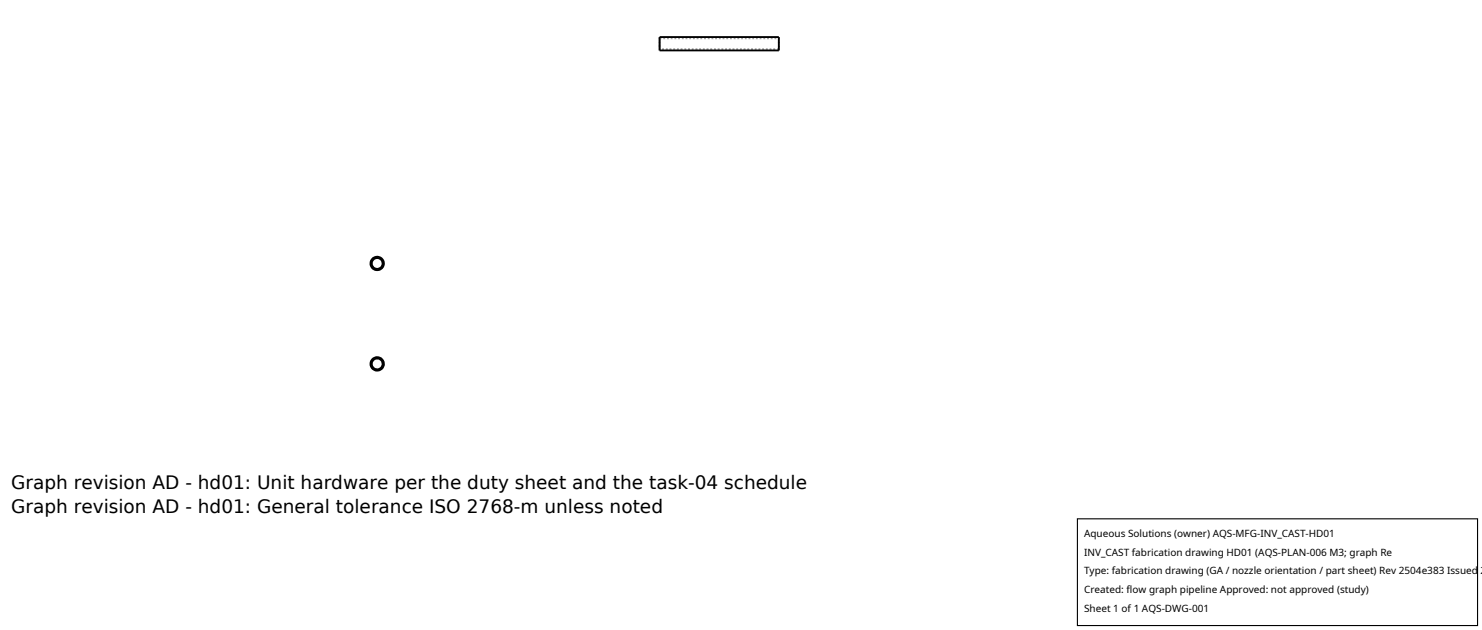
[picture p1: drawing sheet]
<svg xmlns="http://www.w3.org/2000/svg" width="212mm" height="90mm" viewBox="0 0 212 90" stroke-linecap="round" stroke-linejoin="round" font-family="sans-serif">
<defs><g id="words">
<g font-size="2.6">
<text x="1.6" y="69.8">Graph revision AD - hd01: Unit hardware per the duty sheet and the task-04 schedule</text>
<text x="1.6" y="73.3">Graph revision AD - hd01: General tolerance ISO 2768-m unless noted</text>
</g>
<g font-size="1.4">
<text x="154.8" y="76.6">Aqueous Solutions (owner) AQS-MFG-INV_CAST-HD01</text>
<text x="154.8" y="79.3">INV_CAST fabrication drawing HD01 (AQS-PLAN-006 M3; graph Re</text>
<text x="154.8" y="82">Type: fabrication drawing (GA / nozzle orientation / part sheet) Rev 2504e383 Issued 2</text>
<text x="154.8" y="84.7">Created: flow graph pipeline Approved: not approved (study)</text>
<text x="154.8" y="87.4">Sheet 1 of 1 AQS-DWG-001</text>
</g>
</g></defs>
<path d="M94.2 7.2v-1.9M94.2 5.5h17M94.2 5.5v1.5M94.2 7v-1.5M111.2 7.2v-1.9M111.2 5.5v1.5M111.2 7v-1.5M111.2 7h-17M53.9 36.7l-.7 .2-.2 .3-.1 .4 .3 .7 .3 .2 .3 .1 .7-.3 .3-.3v-.3v-.4l-.2-.4-.3-.2h-.4M53.9 36.8l-.6 .3-.2 .5 .2 .6 .5 .2 .6-.2 .2-.6-.2-.5-.5-.3M53.9 51l-.7 .3-.2 .3-.1 .3 .3 .7 .3 .2 .3 .1 .7-.2 .3-.4v-.3v-.4l-.2-.3-.3-.2-.4-.1M53.9 51.2l-.6 .2-.2 .5 .2 .6 .6 .2 .5-.2 .2-.5-.2-.6-.5-.2" fill="none" stroke="#a0a0a0" stroke-width=".26" stroke-dasharray=".3 .3" stroke-linecap="butt"/>
<g fill="none" stroke="#000" stroke-width=".26">
<path d="M94.2 5.3h17v1.9h-17z"/>
<circle cx="53.9" cy="37.6" r=".78"/>
<circle cx="53.9" cy="37.6" r=".95"/>
<circle cx="53.9" cy="52" r=".77"/>
<circle cx="53.9" cy="52" r=".95"/>
</g>
<path d="M153.9 74.1h57.1v15.2h-57.1z" fill="#fff" stroke="#000" stroke-width=".16"/>
<use href="#words"/>
</svg>
